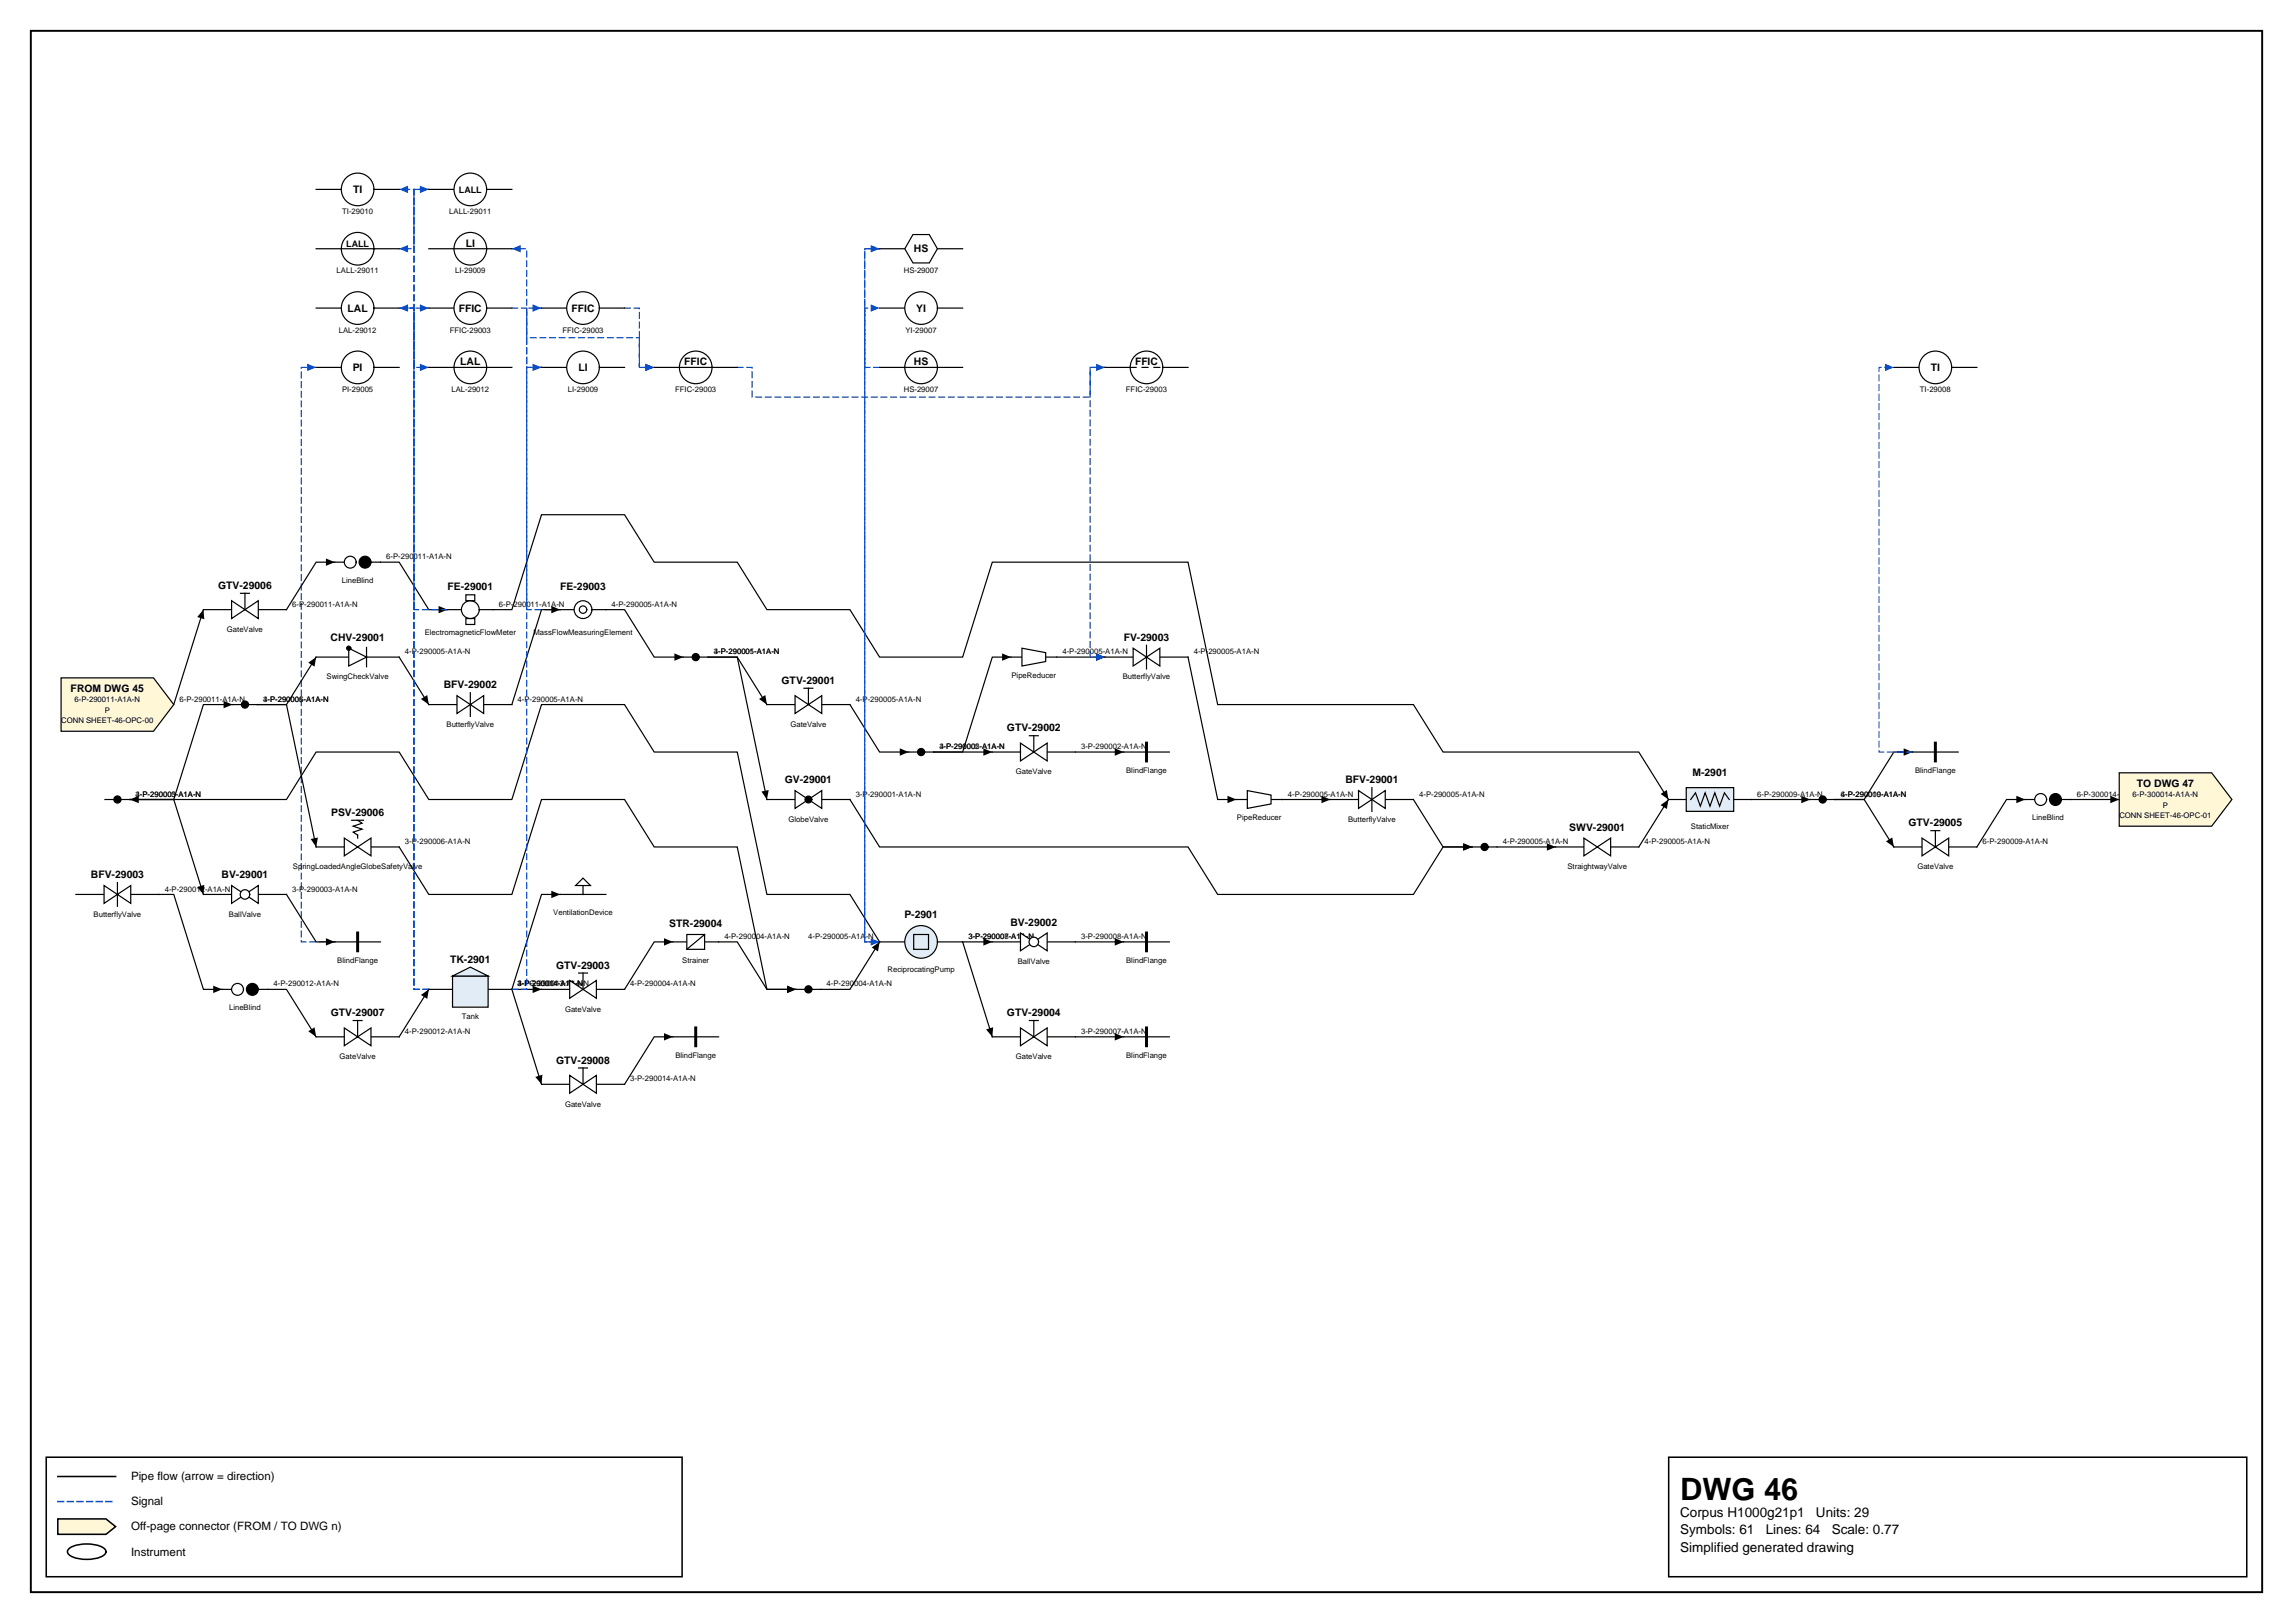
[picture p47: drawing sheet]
<svg xmlns="http://www.w3.org/2000/svg" width="420mm" height="297mm" viewBox="0 0 420 297" stroke-linecap="round" stroke-linejoin="round" font-family="sans-serif">
<defs><g id="words">
<text font-size="5.6" x="307.6" y="274.5">DWG 46</text>
<g font-size="2.5">
<text x="307.6" y="277.6">Corpus H1000g21p1</text>
<text x="307.6" y="280.8">Symbols: 61</text>
<text x="323.3" y="280.8">Lines: 64</text>
<text x="332.5" y="277.6">Units: 29</text>
<text x="335.3" y="280.8">Scale: 0.77</text>
<text x="307.6" y="284">Simplified generated drawing</text>
</g>
<g font-size="2.1">
<text x="24" y="270.9">Pipe flow (arrow = direction)</text>
<text x="24" y="275.5">Signal</text>
<text x="24" y="280.1">Off-page connector (FROM / TO DWG n)</text>
<text x="24" y="284.7">Instrument</text>
</g>
<g font-size="1.9">
<text x="64.6" y="35.3">TI</text>
<text x="85.3" y="45.1">LI</text>
<text x="167.3" y="46.2">HS</text>
<text x="63.6" y="57">LAL</text>
<text x="84" y="57">FFIC</text>
<text x="104.7" y="57">FFIC</text>
<text x="167.7" y="57">YI</text>
<text x="64.6" y="67.9">PI</text>
<text x="84.3" y="66.8">LAL</text>
<text x="105.9" y="67.9">LI</text>
<text x="125.3" y="66.8">FFIC</text>
<text x="167.3" y="66.8">HS</text>
<text x="207.8" y="66.8">FFIC</text>
<text x="353.5" y="67.9">TI</text>
<text x="39.9" y="107.8">GTV-29006</text>
<text x="81.9" y="108.1">FE-29001</text>
<text x="102.6" y="108.1">FE-29003</text>
<text x="60.5" y="117.3">CHV-29001</text>
<text x="205.7" y="117.3">FV-29003</text>
<text x="81.3" y="126">BFV-29002</text>
<text x="143.1" y="125.2">GTV-29001</text>
<text x="12.9" y="126.7">FROM DWG 45</text>
<text x="184.4" y="133.9">GTV-29002</text>
<text x="143.7" y="143.4">GV-29001</text>
<text x="246.3" y="143.4">BFV-29001</text>
<text x="309.8" y="142">M-2901</text>
<text x="60.6" y="149.3">PSV-29006</text>
<text x="391.2" y="144.1">TO DWG 47</text>
<text x="287.3" y="152">SWV-29001</text>
<text x="349.4" y="151.2">GTV-29005</text>
<text x="16.6" y="160.7">BFV-29003</text>
<text x="40.6" y="160.7">BV-29001</text>
<text x="122.5" y="169.7">STR-29004</text>
<text x="165.6" y="168.1">P-2901</text>
<text x="185" y="169.4">BV-29002</text>
<text x="82.4" y="176.2">TK-2901</text>
<text x="101.8" y="177.3">GTV-29003</text>
<text x="60.6" y="186">GTV-29007</text>
<text x="184.4" y="186">GTV-29004</text>
<text x="101.8" y="194.7">GTV-29008</text>
</g>
<g font-size="1.6">
<text x="84" y="35.3">LALL</text>
<text x="63.4" y="45.1">LALL</text>
</g>
<g font-size="1.4">
<text x="62.7" y="39.2">TI-29010</text>
<text x="82.3" y="39.2">LALL-29011</text>
<text x="61.6" y="50.1">LALL-29011</text>
<text x="83.3" y="50.1">LI-29009</text>
<text x="165.5" y="50.1">HS-29007</text>
<text x="62" y="60.9">LAL-29012</text>
<text x="82.3" y="60.9">FFIC-29003</text>
<text x="103" y="60.9">FFIC-29003</text>
<text x="165.8" y="60.9">YI-29007</text>
<text x="62.6" y="71.8">PI-29005</text>
<text x="82.7" y="71.8">LAL-29012</text>
<text x="104" y="71.8">LI-29009</text>
<text x="123.6" y="71.8">FFIC-29003</text>
<text x="165.5" y="71.8">HS-29007</text>
<text x="206.1" y="71.8">FFIC-29003</text>
<text x="351.5" y="71.8">TI-29008</text>
<text x="62.6" y="106.7">LineBlind</text>
<text x="70.7" y="102.4">6-P-290011-A1A-N</text>
<text x="53.5" y="111">6-P-290011-A1A-N</text>
<text x="91.3" y="111">6-P-290011-A1A-N</text>
<text x="112" y="111">4-P-290005-A1A-N</text>
<text x="41.6" y="115.6">GateValve</text>
<text x="74.1" y="119.7">4-P-290005-A1A-N</text>
<text x="77.8" y="116.2">ElectromagneticFlowMeter</text>
<text x="97.7" y="116.2">MassFlowMeasuringElement</text>
<text x="130.7" y="119.7">4-P-290005-A1A-N</text>
<text x="130.7" y="119.7">3-P-290001-A1A-N</text>
<text x="194.5" y="119.7">4-P-290005-A1A-N</text>
<text x="218.6" y="119.7">4-P-290005-A1A-N</text>
<text x="59.8" y="124.3">SwingCheckValve</text>
<text x="185.2" y="124.1">PipeReducer</text>
<text x="205.5" y="124.3">ButterflyValve</text>
<text x="13.6" y="128.5">6-P-290011-A1A-N</text>
<text x="19.2" y="130.4">P</text>
<text x="32.9" y="128.4">6-P-290011-A1A-N</text>
<text x="48.2" y="128.4">3-P-290006-A1A-N</text>
<text x="48.2" y="128.4">4-P-290005-A1A-N</text>
<text x="94.8" y="128.4">4-P-290005-A1A-N</text>
<text x="156.7" y="128.4">4-P-290005-A1A-N</text>
<text x="11.2" y="132.4">CONN SHEET-46-OPC-00</text>
<text x="81.8" y="133">ButterflyValve</text>
<text x="144.7" y="133">GateValve</text>
<text x="172" y="137.1">4-P-290005-A1A-N</text>
<text x="172" y="137.1">3-P-290002-A1A-N</text>
<text x="197.9" y="137.1">3-P-290002-A1A-N</text>
<text x="186" y="141.7">GateValve</text>
<text x="206.2" y="141.4">BlindFlange</text>
<text x="350.6" y="141.4">BlindFlange</text>
<text x="24.8" y="145.8">3-P-290003-A1A-N</text>
<text x="24.8" y="145.8">4-P-290005-A1A-N</text>
<text x="156.7" y="145.8">3-P-290001-A1A-N</text>
<text x="235.8" y="145.8">4-P-290005-A1A-N</text>
<text x="259.8" y="145.8">4-P-290005-A1A-N</text>
<text x="321.7" y="145.8">6-P-290009-A1A-N</text>
<text x="337" y="145.8">6-P-290009-A1A-N</text>
<text x="337" y="145.8">4-P-290010-A1A-N</text>
<text x="380.2" y="145.8">6-P-300014-A1A-N</text>
<text x="388" y="149.8">CONN SHEET-46-OPC-01</text>
<text x="390.5" y="145.8">6-P-300014-A1A-N</text>
<text x="396" y="147.8">P</text>
<text x="74.1" y="154.5">3-P-290006-A1A-N</text>
<text x="144.4" y="150.4">GlobeValve</text>
<text x="226.5" y="150.1">PipeReducer</text>
<text x="246.8" y="150.4">ButterflyValve</text>
<text x="275.1" y="154.5">4-P-290005-A1A-N</text>
<text x="301.1" y="154.5">4-P-290005-A1A-N</text>
<text x="309.6" y="151.7">StaticMixer</text>
<text x="363" y="154.5">6-P-290009-A1A-N</text>
<text x="372.1" y="150.1">LineBlind</text>
<text x="53.6" y="159.1">SpringLoadedAngleGlobeSafetyValve</text>
<text x="287" y="159.1">StraightwayValve</text>
<text x="351" y="159.1">GateValve</text>
<text x="17.1" y="167.8">ButterflyValve</text>
<text x="30.2" y="163.2">4-P-290012-A1A-N</text>
<text x="41.9" y="167.8">BallValve</text>
<text x="53.5" y="163.2">3-P-290003-A1A-N</text>
<text x="101.3" y="167.5">VentilationDevice</text>
<text x="132.6" y="171.9">4-P-290004-A1A-N</text>
<text x="148" y="171.9">4-P-290005-A1A-N</text>
<text x="177.3" y="171.9">3-P-290008-A1A-N</text>
<text x="177.3" y="171.9">3-P-290007-A1A-N</text>
<text x="197.9" y="171.9">3-P-290008-A1A-N</text>
<text x="61.8" y="176.2">BlindFlange</text>
<text x="124.9" y="176.2">Strainer</text>
<text x="162.5" y="177.8">ReciprocatingPump</text>
<text x="186.3" y="176.5">BallValve</text>
<text x="206.2" y="176.2">BlindFlange</text>
<text x="41.9" y="184.9">LineBlind</text>
<text x="50.1" y="180.5">4-P-290012-A1A-N</text>
<text x="94.8" y="180.5">3-PG-290013-A1A-N</text>
<text x="94.8" y="180.5">4-P-290004-A1A-N</text>
<text x="94.8" y="180.5">3-P-290014-A1A-N</text>
<text x="103.4" y="185.1">GateValve</text>
<text x="115.4" y="180.5">4-P-290004-A1A-N</text>
<text x="151.3" y="180.5">4-P-290004-A1A-N</text>
<text x="74.1" y="189.2">4-P-290012-A1A-N</text>
<text x="84.5" y="186.5">Tank</text>
<text x="197.9" y="189.2">3-P-290007-A1A-N</text>
<text x="62.2" y="193.8">GateValve</text>
<text x="115.4" y="197.9">3-P-290014-A1A-N</text>
<text x="123.6" y="193.6">BlindFlange</text>
<text x="186" y="193.8">GateValve</text>
<text x="206.2" y="193.6">BlindFlange</text>
<text x="103.4" y="202.5">GateValve</text>
</g>
</g></defs>
<path d="M5.6 5.6h408.6v285.8h-408.6z" fill="none" stroke="#000" stroke-width=".35"/>
<path d="M8.5 266.7h116.4v21.9h-116.4zM10.6 270.2h10.6M305.5 266.7h105.8v21.9h-105.8z" fill="none" stroke="#000" stroke-width=".28"/>
<path d="M10.6 274.8h10.6" fill="none" stroke="#0046c8" stroke-width=".28" stroke-dasharray="1.1 .7"/>
<path d="M10.6 278h8.8l1.8 1.4-1.8 1.4h-8.8z" fill="#fff7d6" stroke="#000" stroke-width=".28"/>
<path d="M12.7 283.4a6.7 6.7 0 0 1 6.3 0 .72 .72 0 0 1 0 1.2 6.7 6.7 0 0 1-6.3 0 .72 .72 0 0 1 0-1.2z" fill="none" stroke="#000" stroke-width=".28"/>
<path d="M93.7 56.4h2.7v5.4h20.7v5.4h2.7" fill="none" stroke="#0046c8" stroke-width=".22" stroke-dasharray="1.1 .7"/>
<path d="M118.1 66.6l1.7 .6-1.7 .7z" fill="#0046c8"/>
<path d="M350.1 137.6h-3.4l-5.4 8.7h-5.3h5.3l5.4 8.7M73.1 155l5.4 8.7h15.2l5.4-17.4h15.2l5.5 8.7h15.2l5.4 26.1h5.3M78.5 181.1l-5.4 8.7" fill="none" stroke="#000" stroke-width=".22"/>
<path d="M348.5 137l1.6 .6-1.6 .7zM345.3 154l1.1-.7 .3 1.7zM77.1 182.1l1.4-1-.3 1.7zM144.1 180.4l1.6 .7-1.6 .7z" fill="#000"/>
<path d="M61.3 172.4h-6.1v-105.2h2.7" fill="none" stroke="#0046c8" stroke-width=".22" stroke-dasharray="1.1 .7"/>
<path d="M56.2 66.6l1.7 .6-1.7 .7z" fill="#0046c8"/>
<path d="M73.1 120.3l5.4 8.7" fill="none" stroke="#000" stroke-width=".22"/>
<path d="M77.1 127.9l1.1-.7 .3 1.8z" fill="#000"/>
<path d="M161 67.2h-2.7v-21.7h2.7" fill="none" stroke="#0046c8" stroke-width=".22" stroke-dasharray="1.1 .7"/>
<path d="M159.4 44.8l1.6 .7-1.6 .7z" fill="#0046c8"/>
<path d="M69.7 102.9h3.4l5.4 8.7h3.4" fill="none" stroke="#000" stroke-width=".22"/>
<path d="M80.3 110.9l1.6 .7-1.6 .7z" fill="#000"/>
<path d="M102.6 111.6h-6.2v-55.2h2.7" fill="none" stroke="#0046c8" stroke-width=".22" stroke-dasharray="1.1 .7"/>
<path d="M97.5 55.7l1.6 .7-1.6 .7z" fill="#0046c8"/>
<path d="M61.3 102.9h-3.4l-5.5 8.7M110.9 111.6h3.4l5.5 8.7h5.3M155.6 129l5.4 8.6h5.4M193.5 120.3h8.8M217.5 120.3l5.4 26h3.5M155.6 146.3l5.4 8.7h56.5l5.4 8.7h35.9l5.4-8.7h5.3h-5.3l-5.4-8.7M370.8 146.3h-3.4l-5.5 8.7M379.1 146.3h8.9" fill="none" stroke="#000" stroke-width=".22"/>
<path d="M59.7 102.2l1.6 .7-1.6 .7zM123.5 119.6l1.6 .7-1.6 .6zM164.7 137l1.7 .6-1.7 .7zM200.7 119.6l1.6 .7-1.6 .6zM224.7 145.6l1.7 .7-1.7 .7zM267.9 154.3l1.6 .7-1.6 .7zM369.2 145.6l1.6 .7-1.6 .7zM386.4 145.6l1.6 .7-1.6 .7z" fill="#000"/>
<path d="M135 67.2h2.7v5.5h61.9v-5.5h2.7" fill="none" stroke="#0046c8" stroke-width=".22" stroke-dasharray="1.1 .7"/>
<path d="M200.7 66.6l1.6 .6-1.6 .7z" fill="#0046c8"/>
<path d="M81.9 111.6h-6.1v-55.2h2.7" fill="none" stroke="#0046c8" stroke-width=".22" stroke-dasharray="1.1 .7"/>
<path d="M76.9 55.7l1.6 .7-1.6 .7z" fill="#0046c8"/>
<path d="M90.3 111.6h3.4l5.4-17.4h15.2l5.5 8.7h15.2l5.4 8.7h15.2l5.4 8.7h15.2l5.5-17.4h35.8l5.4 26.1h35.9l5.4 8.6h35.8l5.5 8.7M42.6 129h-5.4l-5.4 17.3h-8h8l5.4 17.4M185.1 120.3h-3.4l-5.5 17.3h-5.3h10.8" fill="none" stroke="#000" stroke-width=".22"/>
<path d="M40.9 128.3l1.7 .7-1.7 .6zM180 137l1.7 .6-1.7 .7zM183.5 119.6l1.6 .7-1.6 .6zM304 145.3l1.2-.7 .3 1.7zM36.1 162.3l1.3-.4-.2 1.8z" fill="#000"/>
<path d="M114.3 56.4h2.8v10.8h2.7" fill="none" stroke="#0046c8" stroke-width=".22" stroke-dasharray="1.1 .7"/>
<path d="M118.1 66.6l1.7 .6-1.7 .7z" fill="#0046c8"/>
<path d="M234.7 146.3h8.9M196.9 172.4h8.8" fill="none" stroke="#000" stroke-width=".22"/>
<path d="M241.9 145.6l1.7 .7-1.7 .7zM204.1 171.7l1.6 .7-1.6 .7z" fill="#000"/>
<path d="M161 172.4h-2.7v-116h2.7" fill="none" stroke="#0046c8" stroke-width=".22" stroke-dasharray="1.1 .7"/>
<path d="M159.4 55.7l1.6 .7-1.6 .7z" fill="#0046c8"/>
<path d="M23.8 146.3h28.6l5.5-8.7h15.2l5.4 8.7h15.2l5.4-17.3h15.2l5.5 8.6h15.2l5.4 26.1h15.2l5.4 8.7M181.7 172.4h-5.5l5.5 17.4" fill="none" stroke="#000" stroke-width=".22"/>
<path d="M23.8 146.3l1.6-.7v1.4zM180 171.7l1.7 .7-1.7 .7zM180.5 188.4l1.3-.4-.1 1.8z" fill="#000"/>
<path d="M78.5 34.7h-2.7v10.8h-2.7" fill="none" stroke="#0046c8" stroke-width=".22" stroke-dasharray="1.1 .7"/>
<path d="M73.1 45.5l1.6-.7v1.4z" fill="#0046c8"/>
<path d="M305.5 146.3l-5.5 8.7M320.7 146.3h10.7M29.1 163.7h2.7l5.4 17.4h3.5M52.4 163.7l5.5 8.7h3.4M49 181.1h3.4l5.5 8.7" fill="none" stroke="#000" stroke-width=".22"/>
<path d="M304 147.3l1.5-1-.3 1.8zM329.8 145.6l1.6 .7-1.6 .7zM59.7 171.7l1.6 .7-1.6 .7zM39 180.4l1.7 .7-1.7 .7zM56.4 188.7l1.2-.7 .3 1.8z" fill="#000"/>
<path d="M73.1 56.4h2.7v10.8h2.7" fill="none" stroke="#0046c8" stroke-width=".22" stroke-dasharray="1.1 .7"/>
<path d="M76.9 66.6l1.6 .6-1.6 .7z" fill="#0046c8"/>
<path d="M202.3 67.2h-2.7v53.1h2.7" fill="none" stroke="#0046c8" stroke-width=".22" stroke-dasharray="1.1 .7"/>
<path d="M200.7 119.6l1.6 .7-1.6 .6z" fill="#0046c8"/>
<path d="M37.2 111.6l-5.4 17.4M102.6 111.6h-3.5l-5.4 17.4M57.9 120.3l-5.5 8.7h-5.3h5.3l5.5 26M123.2 172.4h-3.4l-5.5 8.7M196.9 189.8h8.8" fill="none" stroke="#000" stroke-width=".22"/>
<path d="M37.2 111.6l.2 1.7-1.3-.4zM100.9 110.9l1.7 .7-1.7 .7zM56.4 121.3l1.5-1-.3 1.7zM56.9 153.6l1.3-.3-.3 1.7zM121.6 171.7l1.6 .7-1.6 .7zM204.1 189.1l1.6 .7-1.6 .6z" fill="#000"/>
<path d="M161 45.5h-2.7v126.9h2.7" fill="none" stroke="#0046c8" stroke-width=".22" stroke-dasharray="1.1 .7"/>
<path d="M159.4 171.7l1.6 .7-1.6 .7z" fill="#0046c8"/>
<path d="M140.4 129l-5.4-8.7h-5.3h5.3l5.4 26M196.9 137.6h8.8M131.6 172.4h3.4l5.4 8.7h5.3M161 172.4l-5.4 8.7h-5.3M123.2 189.8h-3.4l-5.5 8.6" fill="none" stroke="#000" stroke-width=".22"/>
<path d="M139 127.9l1.1-.7 .3 1.8zM204.1 137l1.6 .6-1.6 .7zM139.4 144.9l1.3-.3-.3 1.7zM159.6 173.4l1.4-1-.2 1.7zM121.6 189.1l1.6 .7-1.6 .6zM144.1 180.4l1.6 .7-1.6 .7z" fill="#000"/>
<path d="M99.1 67.2h-2.7v-21.7h-2.7" fill="none" stroke="#0046c8" stroke-width=".22" stroke-dasharray="1.1 .7"/>
<path d="M93.7 45.5l1.6-.7v1.4z" fill="#0046c8"/>
<path d="M78.5 181.1h-2.7v-146.4h2.7" fill="none" stroke="#0046c8" stroke-width=".22" stroke-dasharray="1.1 .7"/>
<path d="M76.9 34l1.6 .7-1.6 .6z" fill="#0046c8"/>
<path d="M102.6 163.7h-3.5l-5.4 17.4" fill="none" stroke="#000" stroke-width=".22"/>
<path d="M100.9 163l1.7 .7-1.7 .7z" fill="#000"/>
<path d="M78.5 181.1h-2.7v-124.7h-2.7" fill="none" stroke="#0046c8" stroke-width=".22" stroke-dasharray="1.1 .7"/>
<path d="M73.1 56.4l1.6-.7v1.4z" fill="#0046c8"/>
<path d="M78.5 181.1h-2.7v-146.4h-2.7" fill="none" stroke="#0046c8" stroke-width=".22" stroke-dasharray="1.1 .7"/>
<path d="M73.1 34.7l1.6-.7v1.3z" fill="#0046c8"/>
<path d="M99.1 181.1h-5.4l5.4 17.3" fill="none" stroke="#000" stroke-width=".22"/>
<path d="M97.5 180.4l1.6 .7-1.6 .7zM98 197.1l1.3-.4-.2 1.7z" fill="#000"/>
<path d="M93.7 181.1h2.7v-113.9h2.7" fill="none" stroke="#0046c8" stroke-width=".22" stroke-dasharray="1.1 .7"/>
<path d="M97.5 66.6l1.6 .6-1.6 .7z" fill="#0046c8"/>
<path d="M350.1 137.6h-6.1v-70.4h2.7" fill="none" stroke="#0046c8" stroke-width=".22" stroke-dasharray="1.1 .7"/>
<path d="M345.1 66.6l1.6 .6-1.6 .7z" fill="#0046c8"/>
<path d="M78.5 67.2h4.6M89.1 67.2h4.6M274.1 155h10.7" fill="none" stroke="#000" stroke-width=".22"/>
<path d="M283.2 154.3l1.6 .7-1.6 .7z" fill="#000"/>
<circle cx="86.1" cy="67.2" r="2.99" fill="#fff" stroke="#000" stroke-width=".22"/>
<path d="M78.5 56.4h4.6M89.1 56.4h4.6M83.1 67.2h6" fill="none" stroke="#000" stroke-width=".22"/>
<circle cx="86.1" cy="56.4" r="2.99" fill="#fff" stroke="#000" stroke-width=".22"/>
<path d="M57.9 155h5.1M67.9 155h5.2" fill="none" stroke="#000" stroke-width=".22"/>
<path d="M63 153.4l4.9 3.2v-3.2l-4.9 3.2z" fill="#fff" stroke="#000" stroke-width=".22"/>
<path d="M64.4 150.1h2.2M65.5 150.1l.8 .6-1.6 .5 1.6 .6-1.6 .5 .8 .5v.6M57.9 189.8h5.1M67.9 189.8h5.2" fill="none" stroke="#000" stroke-width=".22"/>
<path d="M63 188.1l4.9 3.3v-3.3l-4.9 3.3z" fill="#fff" stroke="#000" stroke-width=".22"/>
<path d="M57.9 120.3h5.9M67.1 120.3h6M331.4 146.3h4.6M61.3 172.4h8.4M64.7 186.8h1.6M65.5 186.8v3" fill="none" stroke="#000" stroke-width=".22"/>
<circle cx="333.7" cy="146.3" r=".65" fill="#000" stroke="#000" stroke-width=".22"/>
<path d="M65.5 170.8v3.2" fill="none" stroke="#000" stroke-width=".54"/>
<path d="M63.8 118.6l3.3 1.7-3.3 1.6z" fill="#fff" stroke="#000" stroke-width=".22"/>
<path d="M161 67.2h4.7M171.6 67.2h4.6M67.1 118.5v3.5" fill="none" stroke="#000" stroke-width=".22"/>
<circle cx="63.8" cy="118.6" r=".38" fill="#000" stroke="#000" stroke-width=".22"/>
<circle cx="168.6" cy="67.2" r="2.99" fill="#fff" stroke="#000" stroke-width=".22"/>
<path d="M165.7 67.2h5.9M61.3 102.9h1.7M67.9 102.9h1.8" fill="none" stroke="#000" stroke-width=".22"/>
<circle cx="64.1" cy="102.9" r="1.09" fill="#fff" stroke="#000" stroke-width=".22"/>
<circle cx="66.8" cy="102.9" r="1.09" fill="#000" stroke="#000" stroke-width=".22"/>
<path d="M102.6 111.6h2.5M108.4 111.6h2.5" fill="none" stroke="#000" stroke-width=".22"/>
<circle cx="106.7" cy="111.6" r="1.63" fill="#fff" stroke="#000" stroke-width=".22"/>
<g fill="none" stroke="#000" stroke-width=".22">
<path d="M140.4 129h5.2M150.4 129h5.2M205.7 137.6h8.4"/>
<circle cx="106.7" cy="111.6" r=".68"/>
</g>
<path d="M209.9 136v3.3" fill="none" stroke="#000" stroke-width=".54"/>
<path d="M145.6 127.3l4.8 3.3v-3.3l-4.8 3.3z" fill="#fff" stroke="#000" stroke-width=".22"/>
<path d="M147.2 126h1.6M148 126v3M140.4 146.3h5.2M150.4 146.3h5.2" fill="none" stroke="#000" stroke-width=".22"/>
<path d="M145.6 144.7l4.8 3.3v-3.3l-4.8 3.3z" fill="#fff" stroke="#000" stroke-width=".22"/>
<circle cx="148" cy="146.3" r=".62" fill="#000" stroke="#000" stroke-width=".22"/>
<path d="M37.2 111.6h5.2M47.3 111.6h5.1" fill="none" stroke="#000" stroke-width=".22"/>
<path d="M42.4 109.9l4.9 3.3v-3.3l-4.9 3.3z" fill="#fff" stroke="#000" stroke-width=".22"/>
<path d="M44 108.6h1.7M44.8 108.6v3M346.7 155h5.2M356.8 155h5.1" fill="none" stroke="#000" stroke-width=".22"/>
<path d="M351.9 153.4l4.9 3.2v-3.2l-4.9 3.2z" fill="#fff" stroke="#000" stroke-width=".22"/>
<path d="M202.3 120.3h5.2M212.3 120.3h5.2M353.5 152h1.6M354.3 152v3" fill="none" stroke="#000" stroke-width=".22"/>
<path d="M207.5 118.6l4.8 3.3v-3.3l-4.8 3.3z" fill="#fff" stroke="#000" stroke-width=".22"/>
<path d="M209.9 118.1v4.3M185.1 120.3h2M191.4 120.3h2.1" fill="none" stroke="#000" stroke-width=".22"/>
<path d="M187.1 118.6l4.3 .8v1.7l-4.3 .8z" fill="#fff" stroke="#000" stroke-width=".22"/>
<path d="M161 56.4h4.7M171.6 56.4h4.6" fill="none" stroke="#000" stroke-width=".22"/>
<circle cx="168.6" cy="56.4" r="2.99" fill="#fff" stroke="#000" stroke-width=".22"/>
<path d="M243.6 146.3h5.1M253.6 146.3h5.2" fill="none" stroke="#000" stroke-width=".22"/>
<path d="M248.7 144.7l4.9 3.3v-3.3l-4.9 3.3z" fill="#fff" stroke="#000" stroke-width=".22"/>
<path d="M251.2 144.2v4.3M370.8 146.3h1.7M377.4 146.3h1.7" fill="none" stroke="#000" stroke-width=".22"/>
<circle cx="373.6" cy="146.3" r="1.09" fill="#fff" stroke="#000" stroke-width=".22"/>
<circle cx="376.3" cy="146.3" r="1.09" fill="#000" stroke="#000" stroke-width=".22"/>
<path d="M119.8 67.2h4.6M130.4 67.2h4.6" fill="none" stroke="#000" stroke-width=".22"/>
<circle cx="127.4" cy="67.2" r="2.99" fill="#fff" stroke="#000" stroke-width=".22"/>
<path d="M124.4 67.2h6M81.9 111.6h2.6M87.7 111.6h2.6" fill="none" stroke="#000" stroke-width=".22"/>
<circle cx="86.1" cy="111.6" r="1.63" fill="#fff" stroke="#000" stroke-width=".22"/>
<path d="M99.1 56.4h4.7M109.7 56.4h4.6M85.3 108.9h1.6v1h-1.6zM85.3 113.2h1.6v1.1h-1.6zM166.4 137.6h4.5M19.2 146.3h4.6" fill="none" stroke="#000" stroke-width=".22"/>
<g fill="#000" stroke="#000" stroke-width=".22">
<circle cx="168.6" cy="137.6" r=".65"/>
<circle cx="21.5" cy="146.3" r=".65"/>
</g>
<circle cx="106.7" cy="56.4" r="2.99" fill="#fff" stroke="#000" stroke-width=".22"/>
<path d="M181.7 172.4h5.1M191.7 172.4h5.2" fill="none" stroke="#000" stroke-width=".22"/>
<g fill="#fff" stroke="#000" stroke-width=".22">
<path d="M186.8 170.8l4.9 3.2v-3.2l-4.9 3.2z"/>
<circle cx="189.3" cy="172.4" r=".87"/>
</g>
<path d="M226.4 146.3h2M232.7 146.3h2" fill="none" stroke="#000" stroke-width=".22"/>
<path d="M228.4 144.7l4.3 .8v1.6l-4.3 .9z" fill="#fff" stroke="#000" stroke-width=".22"/>
<path d="M78.5 45.5h4.6M89.1 45.5h4.6" fill="none" stroke="#000" stroke-width=".22"/>
<circle cx="86.1" cy="45.5" r="2.99" fill="#fff" stroke="#000" stroke-width=".22"/>
<path d="M83.1 45.5h6M161 172.4h4.7M171.6 172.4h4.6" fill="none" stroke="#000" stroke-width=".22"/>
<circle cx="168.6" cy="172.4" r="2.99" fill="#e2ecf7" stroke="#000" stroke-width=".22"/>
<path d="M78.5 34.7h4.6M89.1 34.7h4.6M167.3 171h2.7v2.7h-2.7z" fill="none" stroke="#000" stroke-width=".22"/>
<circle cx="86.1" cy="34.7" r="2.99" fill="#fff" stroke="#000" stroke-width=".22"/>
<path d="M284.8 155h5.2M294.9 155h5.1" fill="none" stroke="#000" stroke-width=".22"/>
<path d="M290 153.4l4.9 3.2v-3.2l-4.9 3.2z" fill="#fff" stroke="#000" stroke-width=".22"/>
<path d="M13.9 163.7h5.2M23.9 163.7h5.2" fill="none" stroke="#000" stroke-width=".22"/>
<path d="M19.1 162.1l4.8 3.2v-3.2l-4.8 3.2z" fill="#fff" stroke="#000" stroke-width=".22"/>
<path d="M305.5 146.3h3.2M317.4 146.3h3.3M21.5 161.5v4.4" fill="none" stroke="#000" stroke-width=".22"/>
<path d="M308.7 144.2h8.7v4.3h-8.7z" fill="#e2ecf7" stroke="#000" stroke-width=".22"/>
<path d="M309.5 146.3l.9-1.2 .9 2.4 .9-2.4 .9 2.4 .8-2.4 .9 2.4 .9-2.4 .9 1.2M40.7 181.1h1.7M47.3 181.1h1.7" fill="none" stroke="#000" stroke-width=".22"/>
<circle cx="43.5" cy="181.1" r="1.09" fill="#fff" stroke="#000" stroke-width=".22"/>
<circle cx="46.2" cy="181.1" r="1.09" fill="#000" stroke="#000" stroke-width=".22"/>
<path d="M37.2 163.7h5.2M47.3 163.7h5.1" fill="none" stroke="#000" stroke-width=".22"/>
<g fill="#fff" stroke="#000" stroke-width=".22">
<path d="M42.4 162.1l4.9 3.2v-3.2l-4.9 3.2z"/>
<circle cx="44.8" cy="163.7" r=".87"/>
</g>
<path d="M102.6 163.7h8.3M106.7 162.1v1.6" fill="none" stroke="#000" stroke-width=".22"/>
<path d="M106.7 160.7l1.4 1.4h-2.7z" fill="#fff" stroke="#000" stroke-width=".22"/>
<path d="M57.9 56.4h4.6M68.5 56.4h4.6" fill="none" stroke="#000" stroke-width=".22"/>
<circle cx="65.5" cy="56.4" r="2.99" fill="#fff" stroke="#000" stroke-width=".22"/>
<path d="M202.3 67.2h4.6M212.9 67.2h4.6" fill="none" stroke="#000" stroke-width=".22"/>
<circle cx="209.9" cy="67.2" r="2.99" fill="#fff" stroke="#000" stroke-width=".22"/>
<path d="M206.9 67.2h1.1M209.1 67.2h1.1M211.3 67.2h1M346.7 67.2h4.6M357.3 67.2h4.6M123.2 189.8h8.4M205.7 189.8h8.4" fill="none" stroke="#000" stroke-width=".22"/>
<path d="M127.4 188.1v3.3M209.9 188.1v3.3" fill="none" stroke="#000" stroke-width=".54"/>
<circle cx="354.3" cy="67.2" r="2.99" fill="#fff" stroke="#000" stroke-width=".22"/>
<path d="M181.7 189.8h5.1M191.7 189.8h5.2" fill="none" stroke="#000" stroke-width=".22"/>
<path d="M186.8 188.1l4.9 3.3v-3.3l-4.9 3.3z" fill="#fff" stroke="#000" stroke-width=".22"/>
<path d="M57.9 45.5h4.6M68.5 45.5h4.6M188.5 186.8h1.6M189.3 186.8v3" fill="none" stroke="#000" stroke-width=".22"/>
<circle cx="65.5" cy="45.5" r="2.99" fill="#fff" stroke="#000" stroke-width=".22"/>
<path d="M62.5 45.5h6M205.7 172.4h8.4" fill="none" stroke="#000" stroke-width=".22"/>
<path d="M209.9 170.8v3.2" fill="none" stroke="#000" stroke-width=".54"/>
<path d="M11.2 124.1h16.9l3.7 4.9-3.7 4.8h-16.9z" fill="#fff7d6" stroke="#000" stroke-width=".22"/>
<path d="M78.5 129h5.2M88.6 129h5.1" fill="none" stroke="#000" stroke-width=".22"/>
<path d="M83.7 127.3l4.9 3.3v-3.3l-4.9 3.3z" fill="#fff" stroke="#000" stroke-width=".22"/>
<path d="M57.9 34.7h4.6M68.5 34.7h4.6M86.1 126.8v4.3" fill="none" stroke="#000" stroke-width=".22"/>
<circle cx="65.5" cy="34.7" r="2.99" fill="#fff" stroke="#000" stroke-width=".22"/>
<path d="M99.1 181.1h5.2M109.2 181.1h5.1" fill="none" stroke="#000" stroke-width=".22"/>
<path d="M104.3 179.4l4.9 3.3v-3.3l-4.9 3.3z" fill="#fff" stroke="#000" stroke-width=".22"/>
<path d="M105.9 178.1h1.7M106.7 178.1v3" fill="none" stroke="#000" stroke-width=".22"/>
<path d="M388 141.4h16.9l3.7 4.9-3.7 4.9h-16.9z" fill="#fff7d6" stroke="#000" stroke-width=".22"/>
<path d="M57.9 67.2h4.6M68.5 67.2h4.6" fill="none" stroke="#000" stroke-width=".22"/>
<circle cx="65.5" cy="67.2" r="2.99" fill="#fff" stroke="#000" stroke-width=".22"/>
<path d="M161 45.5h4.7M171.6 45.5h4.6M42.6 129h4.5" fill="none" stroke="#000" stroke-width=".22"/>
<circle cx="44.8" cy="129" r=".65" fill="#000" stroke="#000" stroke-width=".22"/>
<path d="M167.1 42.9h3l1.5 2.6-1.5 2.6h-3l-1.4-2.6z" fill="#fff" stroke="#000" stroke-width=".22"/>
<path d="M99.1 198.4h5.2M109.2 198.4h5.1" fill="none" stroke="#000" stroke-width=".22"/>
<path d="M104.3 196.8l4.9 3.3v-3.3l-4.9 3.3z" fill="#fff" stroke="#000" stroke-width=".22"/>
<path d="M123.2 172.4h2.5M129 172.4h2.6M105.9 195.5h1.7M106.7 195.5v2.9" fill="none" stroke="#000" stroke-width=".22"/>
<path d="M125.7 171h3.3v2.7h-3.3z" fill="#fff" stroke="#000" stroke-width=".22"/>
<path d="M181.7 137.6h5.1M191.7 137.6h5.2M129 171l-3.3 2.7M145.7 181.1h4.6" fill="none" stroke="#000" stroke-width=".22"/>
<circle cx="148" cy="181.1" r=".65" fill="#000" stroke="#000" stroke-width=".22"/>
<path d="M186.8 136l4.9 3.3v-3.3l-4.9 3.3z" fill="#fff" stroke="#000" stroke-width=".22"/>
<path d="M99.1 67.2h4.7M109.7 67.2h4.6M125.1 120.3h4.6M188.5 134.7h1.6M189.3 134.7v2.9" fill="none" stroke="#000" stroke-width=".22"/>
<circle cx="127.4" cy="120.3" r=".65" fill="#000" stroke="#000" stroke-width=".22"/>
<circle cx="106.7" cy="67.2" r="2.99" fill="#fff" stroke="#000" stroke-width=".22"/>
<path d="M78.5 181.1h4.3M89.4 181.1h4.3" fill="none" stroke="#000" stroke-width=".22"/>
<g fill="#e2ecf7" stroke="#000" stroke-width=".22">
<path d="M82.8 178.6h6.6v5.7h-6.6z"/>
<path d="M82.8 178.6l3.3-1.6 3.3 1.6z"/>
</g>
<path d="M350.1 137.6h8.4M269.5 155h4.6" fill="none" stroke="#000" stroke-width=".22"/>
<path d="M354.3 136v3.3" fill="none" stroke="#000" stroke-width=".54"/>
<circle cx="271.8" cy="155" r=".65" fill="#000" stroke="#000" stroke-width=".22"/>
<use href="#words"/>
</svg>
